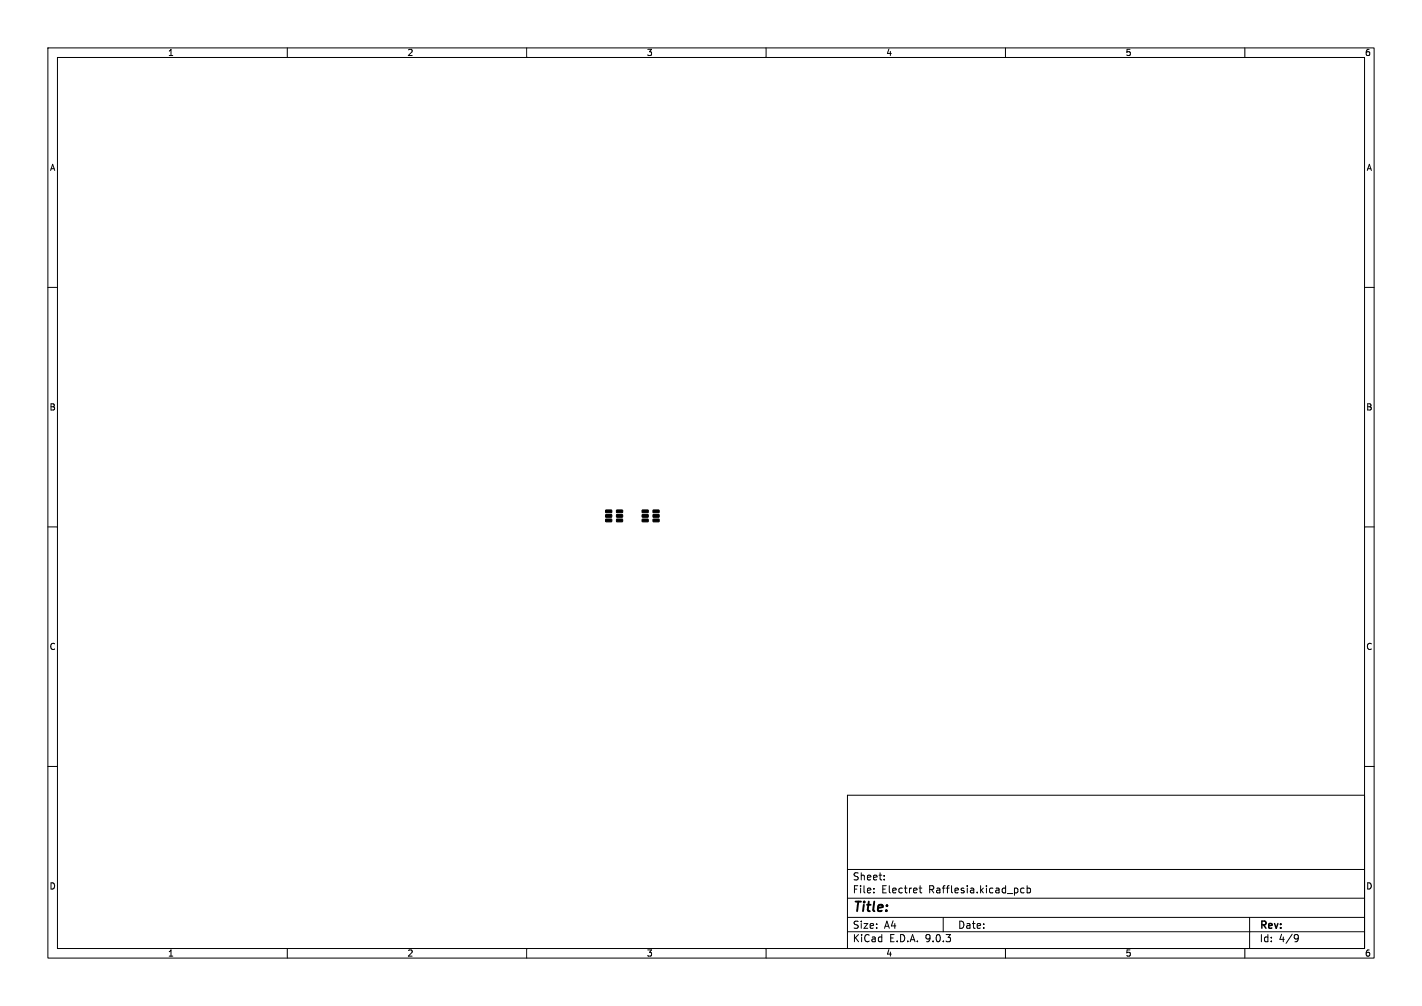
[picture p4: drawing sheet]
<svg xmlns="http://www.w3.org/2000/svg" width="297mm" height="210mm" viewBox="0 0 297 210" stroke-linecap="round" stroke-linejoin="round" font-family="sans-serif">
<defs><g id="words">
<text font-size="2.8" x="178" y="190.9">Title:</text>
<g font-size="2.1">
<text x="178" y="184">Sheet:</text>
<text x="178" y="186.7">File:</text>
<text x="184.1" y="186.7">Electret</text>
<text x="194" y="186.7">Rafflesia.kicad_pcb</text>
<text x="178" y="196.9">KiCad</text>
<text x="178" y="194.1">Size:</text>
<text x="184.7" y="194.1">A4</text>
<text x="185.7" y="196.9">E.D.A.</text>
<text x="193.3" y="196.9">9.0.3</text>
<text x="200" y="194.1">Date:</text>
<text x="263" y="194.3">Rev:</text>
<text x="263" y="196.9">Id:</text>
<text x="267.1" y="196.9">4/9</text>
</g>
<g font-size="1.8">
<text x="35" y="11.9">1</text>
<text x="85" y="11.9">2</text>
<text x="135" y="11.9">3</text>
<text x="185" y="11.9">4</text>
<text x="235" y="11.9">5</text>
<text x="285" y="11.9">6</text>
<text x="10.3" y="35.9">A</text>
<text x="285.4" y="35.9">A</text>
<text x="10.3" y="85.9">B</text>
<text x="285.3" y="85.9">B</text>
<text x="10.3" y="135.9">C</text>
<text x="285.3" y="135.9">C</text>
<text x="10.3" y="185.9">D</text>
<text x="285.3" y="185.9">D</text>
<text x="35" y="199.9">1</text>
<text x="85" y="199.9">2</text>
<text x="135" y="199.9">3</text>
<text x="185" y="199.9">4</text>
<text x="235" y="199.9">5</text>
<text x="285" y="199.9">6</text>
</g>
</g></defs>
<g fill="none" stroke="#000" stroke-width=".21">
<path d="M10 10h277v190h-277zM12 12h273v186h-273zM60 10v2M110 10v2M160 10v2M210 10v2M260 10v2M10 60h2M285 60h2M10 110h2M285 110h2M10 160h2"/>
<path d="M177 166h108v32h-108zM285 160h2M60 198v2M110 198v2M160 198v2M177 194.5h108M177 191.5h108M177 187.5h108M177 181.5h108M182.5 186.3v.1M182.5 185.5v.1M184.7 183.6v.1"/>
<path d="M184.7 182.8v.1M192 185.4h.5M192.2 184.9v1.3l.3 .2M197 191.5v3M210 198v2M213.9 185.5l-.4-.1-.3 .3 .1 .6h.6M214.5 185.5l.5-.1 .2 .3-.1 .6h-.6M214.5 184.9v1.5M260 198v2M261 191.5v6.5M270.6 195.1l.5 .1a.99 .99 0 0 1-.4 1.4h-.2M271.2 195.7l-.3 .3h-.3"/>
</g>
<path d="M126.5 108.4h1.2l.1 .5h-1.2zM126.5 107.4h1.2l.1 .5-1.2 .1zM126.5 106.5h1.2l.1 .5h-1.2zM128.8 106.5h1.2l.1 .5h-1.3zM128.8 107.4h1.2l.1 .5-1.3 .1zM128.8 108.4h1.2l.1 .5h-1.3zM134.1 108.4h1.2l.1 .5h-1.2zM134.1 107.4h1.2l.1 .5-1.2 .1zM134.1 106.5h1.2l.1 .5h-1.2zM136.4 106.5h1.2l.1 .5h-1.2zM136.4 107.4h1.2l.1 .5-1.2 .1zM136.4 108.4h1.2l.1 .5h-1.2z" fill="#000" stroke="#000" stroke-width=".21"/>
<use href="#words"/>
</svg>
